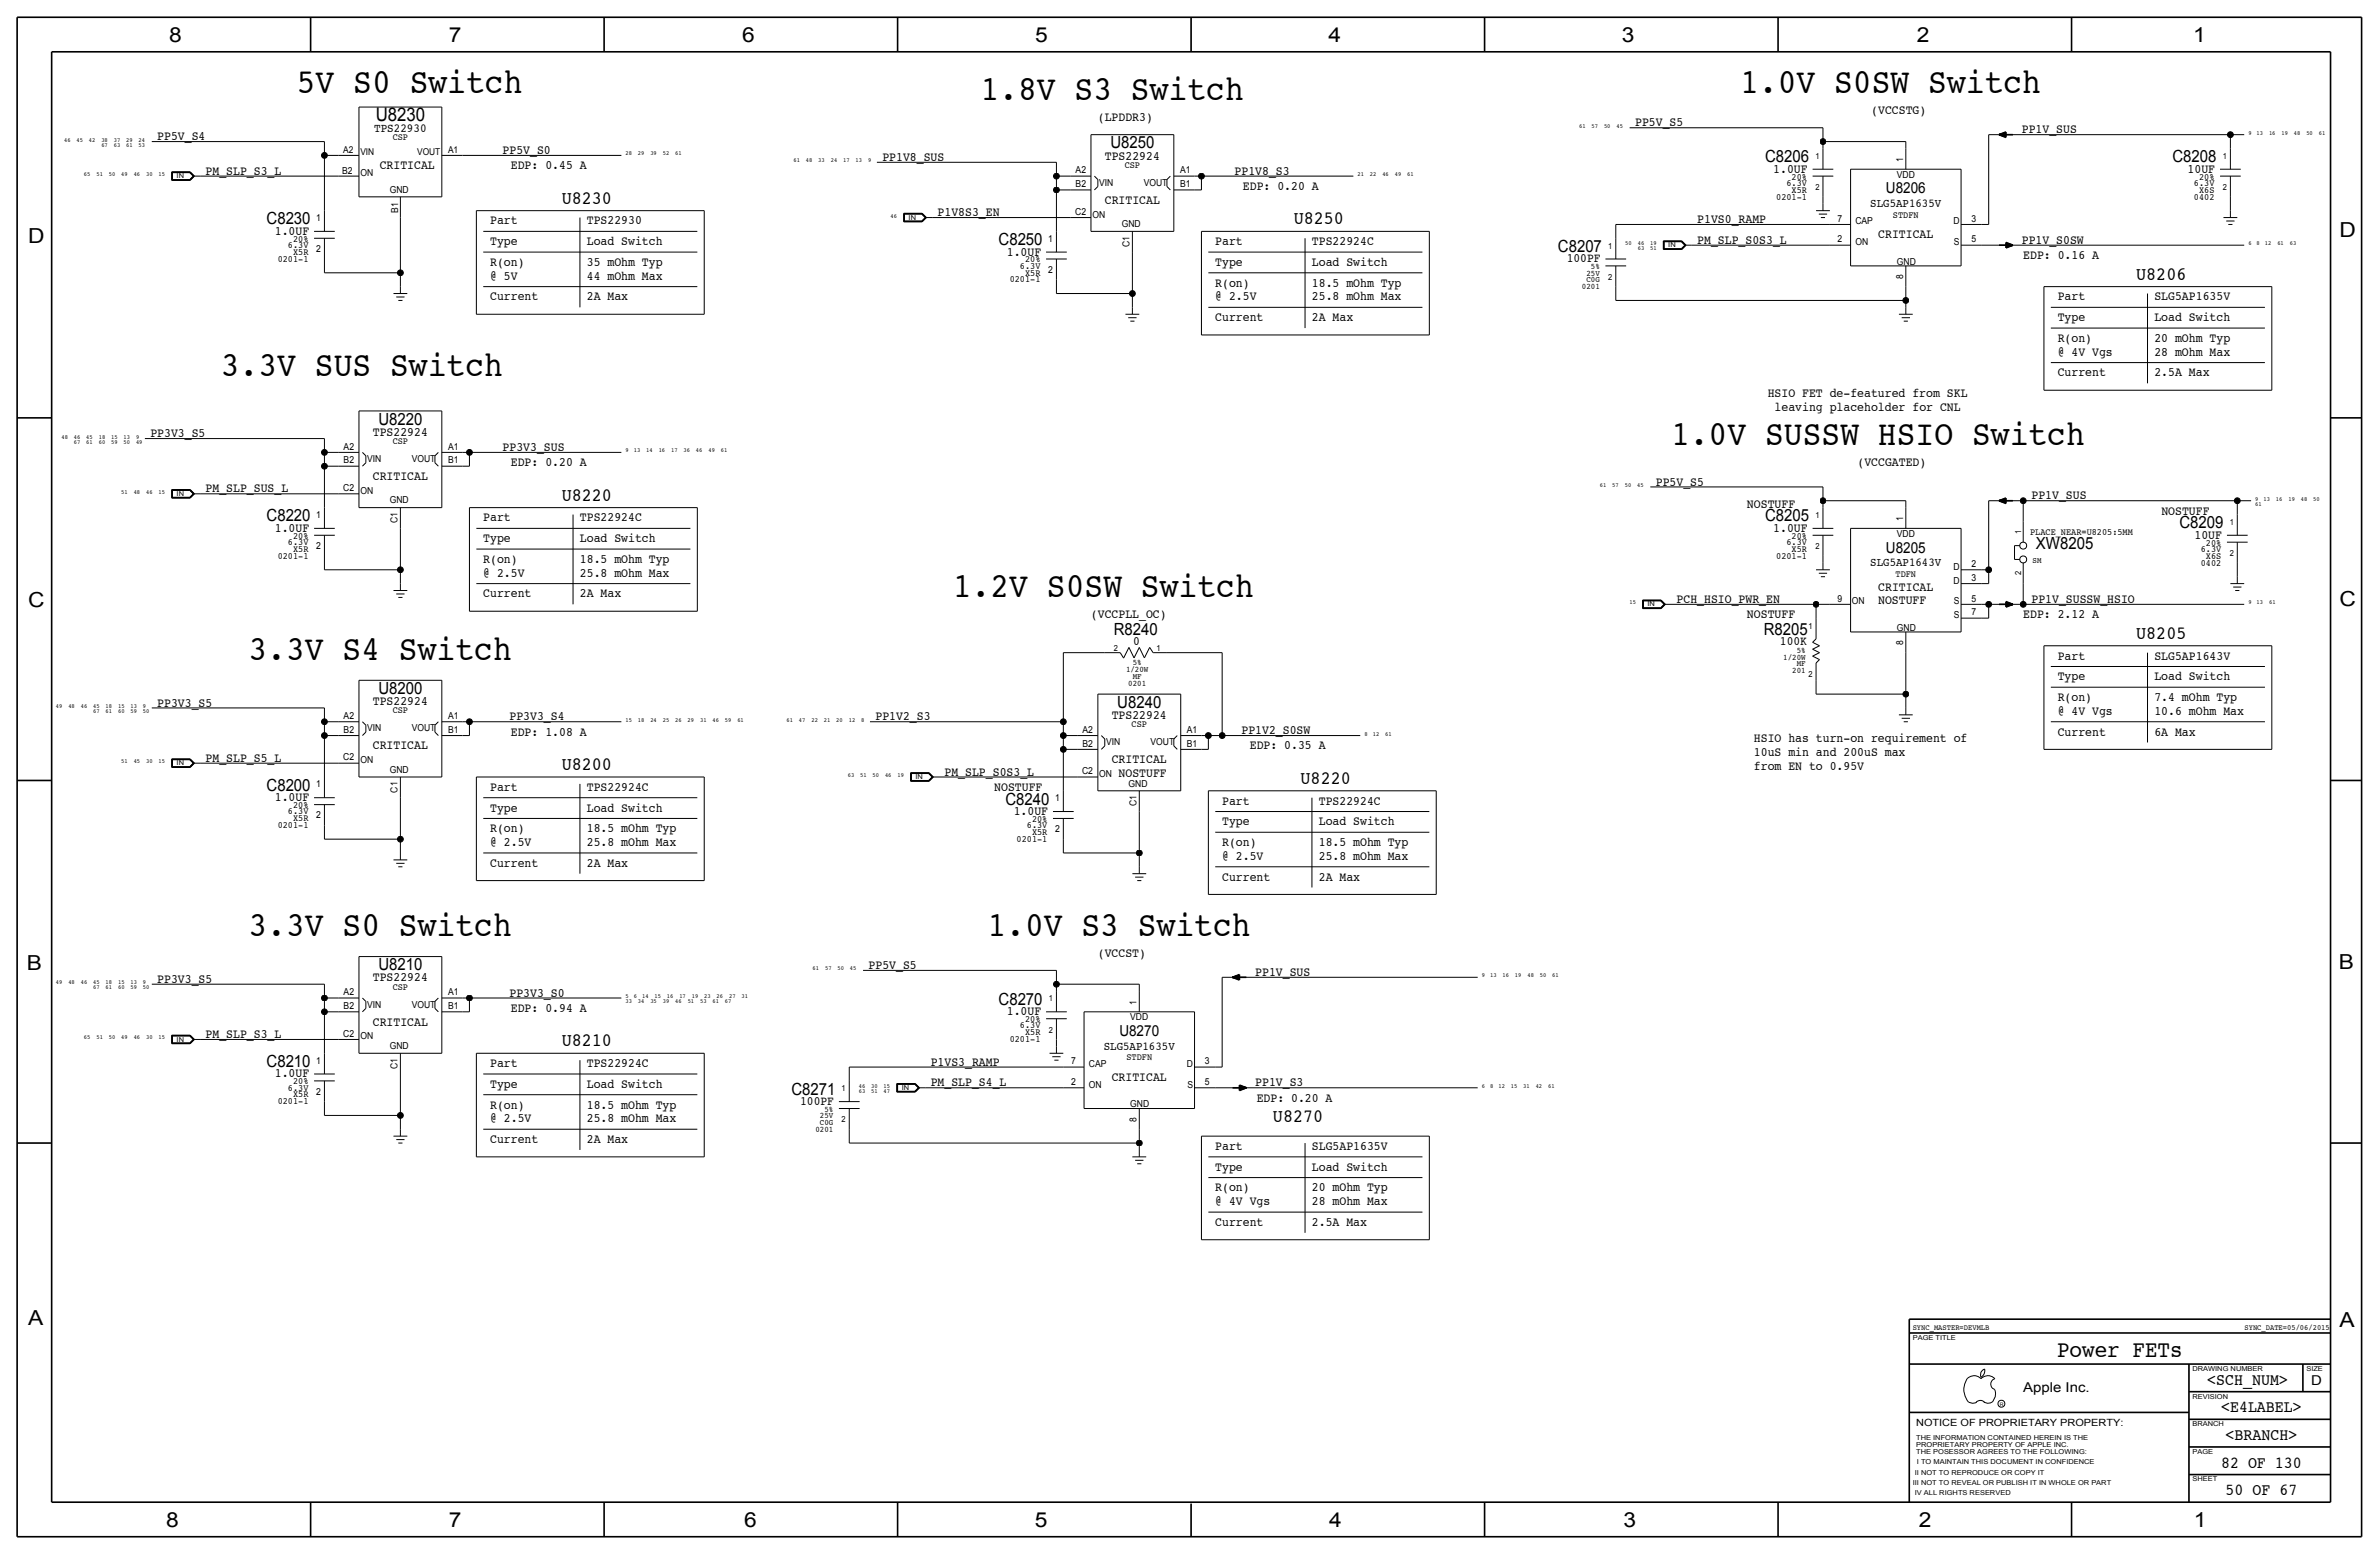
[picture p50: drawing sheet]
<svg xmlns="http://www.w3.org/2000/svg" width="875mm" height="572mm" viewBox="0 0 875 572" stroke-linecap="round" stroke-linejoin="round" font-family="sans-serif">
<defs><g id="words">
<g font-size="12.9">
<text x="109.2" y="34.3">5V S0 Switch</text>
<text x="640" y="34.3">1.0V S0SW Switch</text>
<text x="360.6" y="36.8">1.8V S3 Switch</text>
<text x="81.2" y="138.4">3.3V SUS Switch</text>
<text x="614.6" y="163.8">1.0V SUSSW HSIO Switch</text>
<text x="350.5" y="219.7">1.2V S0SW Switch</text>
<text x="91.4" y="242.6">3.3V S4 Switch</text>
<text x="91.4" y="344.2">3.3V S0 Switch</text>
<text x="363.2" y="344.2">1.0V S3 Switch</text>
</g>
<text font-size="8.6" x="756.6" y="499.1">Power FETs</text>
<g font-size="7.6">
<text x="62.2" y="15.5">8</text>
<text x="165" y="15.5">7</text>
<text x="273" y="15.5">6</text>
<text x="380.7" y="15.5">5</text>
<text x="488.6" y="15.5">4</text>
<text x="596.6" y="15.5">3</text>
<text x="705.1" y="15.5">2</text>
<text x="806.7" y="15.5">1</text>
<text x="10.4" y="89.4">D</text>
<text x="860.5" y="87.1">D</text>
<text x="10.4" y="223.3">C</text>
<text x="860.5" y="222.8">C</text>
<text x="9.8" y="356.6">B</text>
<text x="860.2" y="356.4">B</text>
<text x="10.4" y="487.4">A</text>
<text x="860.5" y="488.2">A</text>
<text x="61.2" y="561.6">8</text>
<text x="165" y="561.6">7</text>
<text x="273.8" y="561.6">6</text>
<text x="380.7" y="561.6">5</text>
<text x="488.9" y="561.6">4</text>
<text x="597.1" y="561.6">3</text>
<text x="705.8" y="561.6">2</text>
<text x="806.9" y="561.6">1</text>
</g>
<g font-size="6.9">
<text x="138.2" y="44.5">U8230</text>
<text x="206.6" y="74.9">U8230</text>
<text x="475.8" y="82.6">U8250</text>
<text x="785.7" y="102.9">U8206</text>
<text x="206.6" y="184.2">U8220</text>
<text x="785.7" y="235">U8205</text>
<text x="206.6" y="283.2">U8200</text>
<text x="478.4" y="288.3">U8220</text>
<text x="206.6" y="384.8">U8210</text>
<text x="468.2" y="412.8">U8270</text>
</g>
<g font-size="6.2">
<text x="408.4" y="54.6">U8250</text>
<text x="649.2" y="59.7">C8206</text>
<text x="799.1" y="59.7">C8208</text>
<text x="98.1" y="82.6">C8230</text>
<text x="367.3" y="90.2">C8250</text>
<text x="573" y="92.7">C8207</text>
<text x="139.2" y="156.2">U8220</text>
<text x="98.1" y="191.8">C8220</text>
<text x="649.2" y="191.8">C8205</text>
<text x="801.6" y="194.3">C8209</text>
<text x="748.9" y="201.9">XW8205</text>
<text x="409.7" y="233.7">R8240</text>
<text x="648.7" y="233.4">R8205</text>
<text x="139.2" y="255.3">U8200</text>
<text x="410.9" y="260.4">U8240</text>
<text x="98.1" y="290.8">C8200</text>
<text x="369.8" y="295.9">C8240</text>
<text x="139.2" y="356.9">U8210</text>
<text x="367.3" y="369.6">C8270</text>
<text x="98.1" y="392.4">C8210</text>
<text x="291.1" y="402.6">C8271</text>
<text x="811.9" y="509.3">&lt;SCH_NUM&gt;</text>
<text x="817" y="519.4">&lt;E4LABEL&gt;</text>
<text x="818.6" y="529.6">&lt;BRANCH&gt;</text>
<text x="817" y="539.7">82 OF 130</text>
<text x="818.6" y="549.9">50 OF 67</text>
</g>
<g font-size="5.6">
<text x="693.7" y="71.1">U8206</text>
<text x="693.7" y="203.2">U8205</text>
<text x="411.7" y="381">U8270</text>
</g>
<g font-size="5">
<text x="850.1" y="509.3">D</text>
<text x="744.2" y="511.8">Apple Inc.</text>
</g>
<g font-size="4.7">
<text x="688.3" y="41.9">(VCCSTG)</text>
<text x="403.8" y="44.4">(LPDDR3)</text>
<text x="601.4" y="46.5">PP5V_S5</text>
<text x="57.9" y="51.6">PP5V_S4</text>
<text x="743.7" y="49">PP1V_SUS</text>
<text x="184.9" y="56.6">PP5V_S0</text>
<text x="324.6" y="59.2">PP1V8_SUS</text>
<text x="406.4" y="58.7">TPS22924</text>
<text x="75.6" y="64.3">PM_SLP_S3_L</text>
<text x="139.7" y="62.2">CRITICAL</text>
<text x="187.9" y="62.2">EDP: 0.45 A</text>
<text x="454.1" y="64.3">PP1V8_S3</text>
<text x="652.2" y="63.5">1.0UF</text>
<text x="804.6" y="63.5">10UF</text>
<text x="457.2" y="69.9">EDP: 0.20 A</text>
<text x="406.4" y="74.9">CRITICAL</text>
<text x="180.3" y="82.5">Part</text>
<text x="215.8" y="82.6">TPS22930</text>
<text x="344.9" y="79.5">P1V8S3_EN</text>
<text x="624.3" y="82">P1VS0_RAMP</text>
<text x="101.1" y="86.4">1.0UF</text>
<text x="624.3" y="89.7">PM_SLP_S0S3_L</text>
<text x="690.9" y="87.6">CRITICAL</text>
<text x="743.7" y="89.7">PP1V_S0SW</text>
<text x="180.3" y="90.2">Type</text>
<text x="215.9" y="90.2">Load Switch</text>
<text x="370.3" y="94">1.0UF</text>
<text x="447" y="90.2">Part</text>
<text x="482.6" y="90.2">TPS22924C</text>
<text x="744.2" y="95.2">EDP: 0.16 A</text>
<text x="180.3" y="97.8">R(on)</text>
<text x="215.9" y="97.8">35 mOhm Typ</text>
<text x="447" y="97.8">Type</text>
<text x="482.5" y="97.8">Load Switch</text>
<text x="576.2" y="96.5">100PF</text>
<text x="180.3" y="102.9">@ 5V</text>
<text x="215.9" y="102.9">44 mOhm Max</text>
<text x="447" y="105.4">R(on)</text>
<text x="482.5" y="105.4">18.5 mOhm Typ</text>
<text x="180.3" y="110.5">Current</text>
<text x="215.9" y="110.5">2A Max</text>
<text x="447" y="110.5">@ 2.5V</text>
<text x="482.6" y="110.5">25.8 mOhm Max</text>
<text x="756.9" y="110.5">Part</text>
<text x="792.4" y="110.5">SLG5AP1635V</text>
<text x="447" y="118.1">Current</text>
<text x="482.6" y="118.1">2A Max</text>
<text x="756.9" y="118.1">Type</text>
<text x="792.4" y="118.1">Load Switch</text>
<text x="756.9" y="125.7">R(on)</text>
<text x="792.4" y="125.7">20 mOhm Typ</text>
<text x="756.9" y="130.8">@ 4V Vgs</text>
<text x="792.4" y="130.8">28 mOhm Max</text>
<text x="756.9" y="138.4">Current</text>
<text x="792.4" y="138.4">2.5A Max</text>
<text x="650.2" y="146.1">HSIO FET de-featured from SKL</text>
<text x="652.7" y="151.1">leaving placeholder for CNL</text>
<text x="55.3" y="160.8">PP3V3_S5</text>
<text x="137.1" y="160.3">TPS22924</text>
<text x="184.9" y="165.9">PP3V3_SUS</text>
<text x="187.9" y="171.5">EDP: 0.20 A</text>
<text x="683.2" y="171.5">(VCCGATED)</text>
<text x="137.1" y="176.5">CRITICAL</text>
<text x="609" y="178.6">PP5V_S5</text>
<text x="75.6" y="181.1">PM_SLP_SUS_L</text>
<text x="747.2" y="183.6">PP1V_SUS</text>
<text x="177.7" y="191.8">Part</text>
<text x="213.3" y="191.8">TPS22924C</text>
<text x="642.6" y="186.7">NOSTUFF</text>
<text x="795" y="189.2">NOSTUFF</text>
<text x="101.1" y="195.6">1.0UF</text>
<text x="652.2" y="195.6">1.0UF</text>
<text x="177.7" y="199.4">Type</text>
<text x="213.3" y="199.4">Load Switch</text>
<text x="807.2" y="198.1">10UF</text>
<text x="177.7" y="207">R(on)</text>
<text x="213.3" y="207">18.5 mOhm Typ</text>
<text x="177.7" y="212.1">@ 2.5V</text>
<text x="213.3" y="212.1">25.8 mOhm Max</text>
<text x="177.7" y="219.7">Current</text>
<text x="213.3" y="219.7">2A Max</text>
<text x="616.7" y="221.7">PCH_HSIO_PWR_EN</text>
<text x="690.9" y="217.2">CRITICAL</text>
<text x="747.2" y="221.7">PP1V_SUSSW_HSIO</text>
<text x="401.3" y="227.3">(VCCPLL_OC)</text>
<text x="642.6" y="227.3">NOSTUFF</text>
<text x="690.8" y="222.3">NOSTUFF</text>
<text x="744.2" y="227.3">EDP: 2.12 A</text>
<text x="416.8" y="237.2">0</text>
<text x="654.7" y="237.2">100K</text>
<text x="756.9" y="242.6">Part</text>
<text x="792.4" y="242.6">SLG5AP1643V</text>
<text x="756.9" y="250.2">Type</text>
<text x="792.4" y="250.2">Load Switch</text>
<text x="756.9" y="257.8">R(on)</text>
<text x="792.4" y="257.8">7.4 mOhm Typ</text>
<text x="57.9" y="259.8">PP3V3_S5</text>
<text x="137.1" y="259.3">TPS22924</text>
<text x="756.9" y="262.9">@ 4V Vgs</text>
<text x="792.4" y="262.9">10.6 mOhm Max</text>
<text x="187.4" y="264.9">PP3V3_S4</text>
<text x="322" y="264.9">PP1V2_S3</text>
<text x="408.9" y="264.4">TPS22924</text>
<text x="456.6" y="270">PP1V2_S0SW</text>
<text x="137.1" y="275.6">CRITICAL</text>
<text x="187.9" y="270.5">EDP: 1.08 A</text>
<text x="459.7" y="275.6">EDP: 0.35 A</text>
<text x="645.1" y="273">HSIO has turn-on requirement of</text>
<text x="756.9" y="270.5">Current</text>
<text x="792.4" y="270.5">6A Max</text>
<text x="75.6" y="280.2">PM_SLP_S5_L</text>
<text x="408.9" y="280.7">CRITICAL</text>
<text x="645.1" y="278.1">10uS min and 200uS max</text>
<text x="347.4" y="285.2">PM_SLP_S0S3_L</text>
<text x="411.4" y="285.8">NOSTUFF</text>
<text x="645.1" y="283.2">from EN to 0.95V</text>
<text x="180.3" y="290.8">Part</text>
<text x="215.8" y="290.8">TPS22924C</text>
<text x="365.7" y="290.8">NOSTUFF</text>
<text x="101.1" y="294.6">1.0UF</text>
<text x="180.3" y="298.5">Type</text>
<text x="215.9" y="298.5">Load Switch</text>
<text x="372.8" y="299.7">1.0UF</text>
<text x="449.5" y="295.9">Part</text>
<text x="485.1" y="295.9">TPS22924C</text>
<text x="449.5" y="303.5">Type</text>
<text x="485.1" y="303.5">Load Switch</text>
<text x="180.3" y="306.1">R(on)</text>
<text x="180.3" y="311.1">@ 2.5V</text>
<text x="215.9" y="306.1">18.5 mOhm Typ</text>
<text x="215.9" y="311.1">25.8 mOhm Max</text>
<text x="449.5" y="311.1">R(on)</text>
<text x="485.1" y="311.2">18.5 mOhm Typ</text>
<text x="449.5" y="316.2">@ 2.5V</text>
<text x="485.1" y="316.2">25.8 mOhm Max</text>
<text x="180.3" y="318.8">Current</text>
<text x="215.9" y="318.8">2A Max</text>
<text x="449.5" y="323.8">Current</text>
<text x="485.1" y="323.9">2A Max</text>
<text x="403.8" y="351.8">(VCCST)</text>
<text x="319.5" y="356.4">PP5V_S5</text>
<text x="461.7" y="358.9">PP1V_SUS</text>
<text x="57.9" y="361.4">PP3V3_S5</text>
<text x="137.1" y="360.9">TPS22924</text>
<text x="187.4" y="366.5">PP3V3_S0</text>
<text x="137.1" y="377.2">CRITICAL</text>
<text x="187.9" y="372.1">EDP: 0.94 A</text>
<text x="370.3" y="373.4">1.0UF</text>
<text x="75.6" y="381.8">PM_SLP_S3_L</text>
<text x="180.3" y="392.4">Part</text>
<text x="215.9" y="392.4">TPS22924C</text>
<text x="342.3" y="391.9">P1VS3_RAMP</text>
<text x="101.1" y="396.2">1.0UF</text>
<text x="180.3" y="400.1">Type</text>
<text x="215.8" y="400.1">Load Switch</text>
<text x="342.3" y="399.5">PM_SLP_S4_L</text>
<text x="408.9" y="397.5">CRITICAL</text>
<text x="461.7" y="399.5">PP1V_S3</text>
<text x="180.3" y="407.7">R(on)</text>
<text x="215.9" y="407.7">18.5 mOhm Typ</text>
<text x="294.3" y="406.4">100PF</text>
<text x="462.2" y="405.1">EDP: 0.20 A</text>
<text x="180.3" y="412.8">@ 2.5V</text>
<text x="215.8" y="412.8">25.8 mOhm Max</text>
<text x="180.3" y="420.4">Current</text>
<text x="215.8" y="420.4">2A Max</text>
<text x="447" y="422.9">Part</text>
<text x="482.6" y="422.9">SLG5AP1635V</text>
<text x="447" y="430.5">Type</text>
<text x="482.6" y="430.5">Load Switch</text>
<text x="447" y="438.2">R(on)</text>
<text x="447" y="443.2">@ 4V Vgs</text>
<text x="482.6" y="438.2">20 mOhm Typ</text>
<text x="482.6" y="443.2">28 mOhm Max</text>
<text x="447" y="450.9">Current</text>
<text x="482.6" y="450.9">2.5A Max</text>
</g>
<text font-size="4.5" x="137.6" y="48.5">TPS22930</text>
<g font-size="4.4">
<text x="687.9" y="76.2">SLG5AP1635V</text>
<text x="687.9" y="208.3">SLG5AP1643V</text>
<text x="406" y="386.1">SLG5AP1635V</text>
</g>
<text font-size="3.7" x="704.8" y="524.5">NOTICE OF PROPRIETARY PROPERTY:</text>
<g font-size="3.5">
<text x="144.4" y="51.6">CSP</text>
<text x="126.2" y="56.1">A2</text>
<text x="132.5" y="57.2">VIN</text>
<text x="153.4" y="57.2">VOUT</text>
<text x="164.8" y="56.4">A1</text>
<text x="700" y="59.7" transform="rotate(-90 700 59.7)">1</text>
<text x="125.9" y="64">B2</text>
<text x="132.5" y="64.8">ON</text>
<text x="395.6" y="63.8">A2</text>
<text x="413.7" y="61.7">CSP</text>
<text x="434" y="63.8">A1</text>
<text x="697.7" y="65.3">VDD</text>
<text x="143.4" y="70.9">GND</text>
<text x="395.6" y="68.8">B2</text>
<text x="404.3" y="68.3">VIN</text>
<text x="420.7" y="68.3">VOUT</text>
<text x="434" y="68.8">B1</text>
<text x="657.1" y="68.3">6.3V</text>
<text x="659" y="70.9">X5R</text>
<text x="659" y="66">20%</text>
<text x="807" y="68.3">6.3V</text>
<text x="808.9" y="66">20%</text>
<text x="808.9" y="70.9">X6S</text>
<text x="653.3" y="73.4">0201-1</text>
<text x="807" y="73.4">0402</text>
<text x="116.3" y="81.3">1</text>
<text x="146.5" y="78.2" transform="rotate(-90 146.5 78.2)">B1</text>
<text x="395.5" y="79">C2</text>
<text x="401.8" y="80">ON</text>
<text x="412.6" y="83.6">GND</text>
<text x="675.9" y="81.5">7</text>
<text x="682.4" y="82.6">CAP</text>
<text x="696.3" y="80">STDFN</text>
<text x="718.5" y="82.6">D</text>
<text x="725.1" y="81.5">3</text>
<text x="107.8" y="88.9">20%</text>
<text x="385.5" y="88.9">1</text>
<text x="675.9" y="89.2">2</text>
<text x="725.1" y="89.2">5</text>
<text x="105.9" y="91.2">6.3V</text>
<text x="107.8" y="93.7">X5R</text>
<text x="116.3" y="92.7">2</text>
<text x="415.5" y="90.8" transform="rotate(-90 415.5 90.8)">C1</text>
<text x="682.4" y="90.2">ON</text>
<text x="718.7" y="90.2">S</text>
<text x="102.1" y="96.3">0201-1</text>
<text x="375.2" y="98.8">6.3V</text>
<text x="377.1" y="96.5">20%</text>
<text x="377.1" y="101.3">X5R</text>
<text x="385.5" y="100.3">2</text>
<text x="697.7" y="97.3">GND</text>
<text x="371.4" y="103.9">0201-1</text>
<text x="700" y="102.6" transform="rotate(-90 700 102.6)">8</text>
<text x="126.4" y="165.4">A2</text>
<text x="144.4" y="163.3">CSP</text>
<text x="164.8" y="165.4">A1</text>
<text x="126.4" y="170.4">B2</text>
<text x="135" y="169.9">VIN</text>
<text x="151.4" y="169.9">VOUT</text>
<text x="164.8" y="170.4">B1</text>
<text x="126.2" y="180.6">C2</text>
<text x="132.5" y="181.6">ON</text>
<text x="143.4" y="185.2">GND</text>
<text x="116.3" y="190.5">1</text>
<text x="700" y="191.8" transform="rotate(-90 700 191.8)">1</text>
<text x="146.3" y="192.4" transform="rotate(-90 146.3 192.4)">C1</text>
<text x="697.7" y="197.4">VDD</text>
<text x="746.7" y="196.9">PLACE_NEAR=U8205:5MM</text>
<text x="105.9" y="200.4">6.3V</text>
<text x="107.8" y="198.1">20%</text>
<text x="107.8" y="202.9">X5R</text>
<text x="116.3" y="201.9">2</text>
<text x="657.1" y="200.4">6.3V</text>
<text x="659" y="202.9">X5R</text>
<text x="659" y="198.1">20%</text>
<text x="809.5" y="202.9">6.3V</text>
<text x="811.4" y="200.7">20%</text>
<text x="102.1" y="205.5">0201-1</text>
<text x="653.3" y="205.5">0201-1</text>
<text x="718.5" y="209.5">D</text>
<text x="725.1" y="208.5">2</text>
<text x="809.5" y="208">0402</text>
<text x="811.4" y="205.5">X6S</text>
<text x="697.2" y="212.1">TDFN</text>
<text x="718.5" y="214.6">D</text>
<text x="725.1" y="213.6">3</text>
<text x="675.9" y="221.2">9</text>
<text x="725.1" y="221.2">5</text>
<text x="681.2" y="222.3">ON</text>
<text x="718.7" y="222.2">S</text>
<text x="718.7" y="227.3">S</text>
<text x="725.1" y="226.3">7</text>
<text x="697.7" y="231.9">GND</text>
<text x="700" y="237.2" transform="rotate(-90 700 237.2)">8</text>
<text x="144.4" y="262.4">CSP</text>
<text x="126.4" y="269.5">B2</text>
<text x="126.4" y="264.4">A2</text>
<text x="135" y="269">VIN</text>
<text x="151.4" y="269">VOUT</text>
<text x="164.8" y="269.5">B1</text>
<text x="164.8" y="264.4">A1</text>
<text x="398.2" y="269.5">A2</text>
<text x="416.2" y="267.5">CSP</text>
<text x="436.6" y="269.5">A1</text>
<text x="398.2" y="274.6">B2</text>
<text x="406.8" y="274.1">VIN</text>
<text x="423.2" y="274.1">VOUT</text>
<text x="436.6" y="274.6">B1</text>
<text x="126.2" y="279.7">C2</text>
<text x="132.5" y="280.7">ON</text>
<text x="143.4" y="284.2">GND</text>
<text x="398" y="284.7">C2</text>
<text x="404.3" y="285.8">ON</text>
<text x="116.3" y="289.6">1</text>
<text x="146.3" y="291.5" transform="rotate(-90 146.3 291.5)">C1</text>
<text x="415.1" y="289.3">GND</text>
<text x="105.9" y="299.5">6.3V</text>
<text x="107.8" y="297.2">20%</text>
<text x="388.1" y="294.6">1</text>
<text x="418" y="296.6" transform="rotate(-90 418 296.6)">C1</text>
<text x="102.1" y="304.5">0201-1</text>
<text x="107.8" y="302">X5R</text>
<text x="116.3" y="301">2</text>
<text x="377.7" y="304.5">6.3V</text>
<text x="379.6" y="302.3">20%</text>
<text x="373.9" y="309.6">0201-1</text>
<text x="379.6" y="307.1">X5R</text>
<text x="388.1" y="306.1">2</text>
<text x="144.4" y="364">CSP</text>
<text x="126.4" y="371.1">B2</text>
<text x="126.4" y="366">A2</text>
<text x="135" y="370.6">VIN</text>
<text x="151.4" y="370.6">VOUT</text>
<text x="164.8" y="371.1">B1</text>
<text x="164.8" y="366">A1</text>
<text x="418" y="369.6" transform="rotate(-90 418 369.6)">1</text>
<text x="377.1" y="375.9">20%</text>
<text x="415.7" y="375.2">VDD</text>
<text x="126.2" y="381.3">C2</text>
<text x="132.5" y="382.3">ON</text>
<text x="371.4" y="383.3">0201-1</text>
<text x="375.2" y="378.2">6.3V</text>
<text x="377.1" y="380.7">X5R</text>
<text x="143.4" y="385.8">GND</text>
<text x="414.3" y="389.9">STDFN</text>
<text x="116.3" y="391.2">1</text>
<text x="146.3" y="393.1" transform="rotate(-90 146.3 393.1)">C1</text>
<text x="393.9" y="391.4">7</text>
<text x="400.5" y="392.4">CAP</text>
<text x="436.6" y="392.4">D</text>
<text x="443.2" y="391.4">3</text>
<text x="105.9" y="401.1">6.3V</text>
<text x="107.8" y="398.8">20%</text>
<text x="393.9" y="399">2</text>
<text x="400.5" y="400">ON</text>
<text x="436.8" y="400">S</text>
<text x="443.2" y="399">5</text>
<text x="102.1" y="406.1">0201-1</text>
<text x="107.8" y="403.6">X5R</text>
<text x="116.3" y="402.6">2</text>
<text x="415.7" y="407.2">GND</text>
<text x="418" y="412.5" transform="rotate(-90 418 412.5)">8</text>
</g>
<g font-size="3.1">
<text x="667.7" y="58.4">1</text>
<text x="817.6" y="58.4">1</text>
<text x="667.7" y="69.9">2</text>
<text x="817.6" y="69.9">2</text>
<text x="591.5" y="91.4">1</text>
<text x="583.5" y="101.3">25V</text>
<text x="585.2" y="99.1">5%</text>
<text x="581.9" y="106.4">0201</text>
<text x="583.5" y="103.9">C0G</text>
<text x="591.5" y="102.9">2</text>
<text x="667.7" y="190.5">1</text>
<text x="743.4" y="196.3" transform="rotate(-90 743.4 196.3)">1</text>
<text x="820.1" y="193">1</text>
<text x="667.7" y="201.9">2</text>
<text x="747.6" y="207">SM</text>
<text x="820.1" y="204.5">2</text>
<text x="743.4" y="211.6" transform="rotate(-90 743.4 211.6)">2</text>
<text x="665.2" y="231.1">1</text>
<text x="409.6" y="239.3">2</text>
<text x="425.4" y="239.3">1</text>
<text x="416.6" y="244.6">5%</text>
<text x="655.9" y="242.6">1/20W</text>
<text x="660.9" y="245.1">MF</text>
<text x="660.9" y="240">5%</text>
<text x="414.2" y="247.1">1/20W</text>
<text x="416.6" y="249.7">MF</text>
<text x="659.2" y="247.7">201</text>
<text x="665.2" y="248.9">2</text>
<text x="415" y="252.2">0201</text>
<text x="385.8" y="368.3">1</text>
<text x="385.8" y="379.7">2</text>
<text x="309.6" y="401.3">1</text>
<text x="301.6" y="411.2">25V</text>
<text x="301.6" y="413.8">C0G</text>
<text x="303.2" y="408.9">5%</text>
<text x="309.6" y="412.8">2</text>
<text x="299.9" y="416.3">0201</text>
</g>
<g font-size="2.9">
<text x="703.5" y="488.9">SYNC_MASTER=DEVMLB</text>
<text x="825.6" y="488.9">SYNC_DATE=05/06/2015</text>
</g>
<g font-size="2.5">
<text x="65" y="65.5">IN</text>
<text x="334.2" y="80.8">IN</text>
<text x="613.6" y="90.9">IN</text>
<text x="65" y="182.4">IN</text>
<text x="606" y="223">IN</text>
<text x="65" y="281.4">IN</text>
<text x="336.8" y="286.5">IN</text>
<text x="65" y="383">IN</text>
<text x="331.7" y="400.8">IN</text>
<text x="703.5" y="492.8">PAGE TITLE</text>
<text x="806.4" y="504.2">DRAWING NUMBER</text>
<text x="848.3" y="504.2">SIZE</text>
<text x="806.4" y="514.4">REVISION</text>
<text x="806.4" y="524.5">BRANCH</text>
<text x="704.8" y="532.1">PROPRIETARY PROPERTY OF APPLE INC.</text>
<text x="704.8" y="529.6">THE INFORMATION CONTAINED HEREIN IS THE</text>
<text x="704.8" y="534.7">THE POSESSOR AGREES TO THE FOLLOWING:</text>
<text x="705.1" y="538.5">I TO MAINTAIN THIS DOCUMENT IN CONFIDENCE</text>
<text x="806.4" y="534.7">PAGE</text>
<text x="704.3" y="542.3">II NOT TO REPRODUCE OR COPY IT</text>
<text x="806.4" y="544.8">SHEET</text>
<text x="703.5" y="546.1">III NOT TO REVEAL OR PUBLISH IT IN WHOLE OR PART</text>
<text x="704.3" y="549.9">IV ALL RIGHTS RESERVED</text>
</g>
<g font-size="2.3">
<text x="580.8" y="47">61</text>
<text x="585.4" y="47">57</text>
<text x="590" y="47">50</text>
<text x="594.6" y="47">45</text>
<text x="23.6" y="52.1">46</text>
<text x="28.1" y="52.1">45</text>
<text x="32.7" y="52.1">42</text>
<text x="37.3" y="53.9">67</text>
<text x="37.3" y="52.1">38</text>
<text x="41.9" y="53.9">63</text>
<text x="41.9" y="52.1">37</text>
<text x="46.4" y="53.9">61</text>
<text x="46.4" y="52.1">29</text>
<text x="51" y="53.9">53</text>
<text x="51" y="52.1">24</text>
<text x="827" y="49.5">9</text>
<text x="830" y="49.5">13</text>
<text x="834.6" y="49.5">16</text>
<text x="839.2" y="49.5">19</text>
<text x="843.7" y="49.5">48</text>
<text x="848.3" y="49.5">50</text>
<text x="852.9" y="49.5">61</text>
<text x="230.1" y="57.2">28</text>
<text x="234.6" y="57.2">29</text>
<text x="239.2" y="57.2">39</text>
<text x="243.8" y="57.2">52</text>
<text x="248.4" y="57.2">61</text>
<text x="291.8" y="59.7">61</text>
<text x="296.4" y="59.7">48</text>
<text x="301" y="59.7">33</text>
<text x="305.6" y="59.7">24</text>
<text x="310.1" y="59.7">17</text>
<text x="314.7" y="59.7">13</text>
<text x="319.3" y="59.7">9</text>
<text x="30.9" y="64.8">65</text>
<text x="35.5" y="64.8">51</text>
<text x="40" y="64.8">50</text>
<text x="44.6" y="64.8">49</text>
<text x="49.2" y="64.8">46</text>
<text x="53.7" y="64.8">30</text>
<text x="58.3" y="64.8">15</text>
<text x="499.3" y="64.8">21</text>
<text x="503.9" y="64.8">22</text>
<text x="508.5" y="64.8">46</text>
<text x="513" y="64.8">49</text>
<text x="517.6" y="64.8">61</text>
<text x="327.6" y="80">46</text>
<text x="597.8" y="90.2">50</text>
<text x="602.4" y="92">63</text>
<text x="602.4" y="90.2">46</text>
<text x="607" y="92">51</text>
<text x="607" y="90.2">19</text>
<text x="827" y="90.2">6</text>
<text x="830" y="90.2">8</text>
<text x="833.1" y="90.2">12</text>
<text x="837.6" y="90.2">61</text>
<text x="842.2" y="90.2">63</text>
<text x="22.6" y="161.3">48</text>
<text x="27.2" y="161.3">46</text>
<text x="31.7" y="161.3">45</text>
<text x="36.3" y="161.3">18</text>
<text x="40.9" y="161.3">15</text>
<text x="45.5" y="161.3">13</text>
<text x="50" y="161.3">9</text>
<text x="27.2" y="163.1">67</text>
<text x="31.7" y="163.1">61</text>
<text x="36.3" y="163.1">60</text>
<text x="40.9" y="163.1">59</text>
<text x="45.5" y="163.1">50</text>
<text x="50" y="163.1">49</text>
<text x="230.1" y="166.4">9</text>
<text x="233.1" y="166.4">13</text>
<text x="237.7" y="166.4">14</text>
<text x="242.3" y="166.4">16</text>
<text x="246.8" y="166.4">17</text>
<text x="251.4" y="166.4">36</text>
<text x="256" y="166.4">46</text>
<text x="260.6" y="166.4">49</text>
<text x="265.1" y="166.4">61</text>
<text x="588.5" y="179.1">61</text>
<text x="593" y="179.1">57</text>
<text x="597.6" y="179.1">50</text>
<text x="602.2" y="179.1">45</text>
<text x="44.6" y="181.6">51</text>
<text x="49.2" y="181.6">48</text>
<text x="53.8" y="181.6">46</text>
<text x="58.3" y="181.6">15</text>
<text x="829.5" y="184.1">9</text>
<text x="829.5" y="186">61</text>
<text x="832.6" y="184.1">13</text>
<text x="837.1" y="184.1">16</text>
<text x="841.7" y="184.1">19</text>
<text x="846.3" y="184.1">48</text>
<text x="850.8" y="184.1">50</text>
<text x="599.3" y="222.2">15</text>
<text x="827" y="222.2">9</text>
<text x="830" y="222.2">13</text>
<text x="834.6" y="222.2">61</text>
<text x="20.6" y="260.4">49</text>
<text x="25.1" y="260.4">48</text>
<text x="29.7" y="260.4">46</text>
<text x="34.3" y="262.2">67</text>
<text x="34.3" y="260.4">45</text>
<text x="38.9" y="262.2">61</text>
<text x="38.9" y="260.4">18</text>
<text x="43.4" y="262.2">60</text>
<text x="43.4" y="260.4">15</text>
<text x="48" y="262.2">59</text>
<text x="48" y="260.4">13</text>
<text x="52.6" y="262.2">50</text>
<text x="52.6" y="260.4">9</text>
<text x="230.1" y="265.4">15</text>
<text x="234.6" y="265.4">18</text>
<text x="239.2" y="265.4">24</text>
<text x="243.8" y="265.4">25</text>
<text x="248.4" y="265.4">26</text>
<text x="252.9" y="265.4">29</text>
<text x="257.5" y="265.4">31</text>
<text x="262.1" y="265.4">46</text>
<text x="266.6" y="265.4">59</text>
<text x="271.2" y="265.4">61</text>
<text x="289.3" y="265.4">61</text>
<text x="293.9" y="265.4">47</text>
<text x="298.5" y="265.4">22</text>
<text x="303" y="265.4">21</text>
<text x="307.6" y="265.4">20</text>
<text x="312.2" y="265.4">12</text>
<text x="316.7" y="265.4">8</text>
<text x="501.9" y="270.5">8</text>
<text x="504.9" y="270.5">12</text>
<text x="509.5" y="270.5">61</text>
<text x="44.6" y="280.7">51</text>
<text x="49.2" y="280.7">45</text>
<text x="53.7" y="280.7">30</text>
<text x="58.3" y="280.7">15</text>
<text x="311.8" y="285.8">63</text>
<text x="316.4" y="285.8">51</text>
<text x="321" y="285.8">50</text>
<text x="325.5" y="285.8">46</text>
<text x="330.1" y="285.8">19</text>
<text x="298.9" y="356.9">61</text>
<text x="303.5" y="356.9">57</text>
<text x="308.1" y="356.9">50</text>
<text x="312.6" y="356.9">45</text>
<text x="545" y="359.4">9</text>
<text x="548.1" y="359.4">13</text>
<text x="552.7" y="359.4">16</text>
<text x="557.2" y="359.4">19</text>
<text x="561.8" y="359.4">48</text>
<text x="566.4" y="359.4">50</text>
<text x="570.9" y="359.4">61</text>
<text x="20.6" y="361.9">49</text>
<text x="25.1" y="361.9">48</text>
<text x="29.7" y="361.9">46</text>
<text x="34.3" y="363.8">67</text>
<text x="34.3" y="361.9">45</text>
<text x="38.9" y="363.8">61</text>
<text x="38.9" y="361.9">18</text>
<text x="43.4" y="363.8">60</text>
<text x="43.4" y="361.9">15</text>
<text x="48" y="363.8">59</text>
<text x="48" y="361.9">13</text>
<text x="52.6" y="363.8">50</text>
<text x="52.6" y="361.9">9</text>
<text x="230.1" y="367">5</text>
<text x="230.1" y="368.9">33</text>
<text x="233.1" y="367">6</text>
<text x="234.6" y="368.9">34</text>
<text x="236.2" y="367">14</text>
<text x="239.2" y="368.9">35</text>
<text x="240.7" y="367">15</text>
<text x="243.8" y="368.9">39</text>
<text x="245.3" y="367">16</text>
<text x="248.4" y="368.9">46</text>
<text x="249.9" y="367">17</text>
<text x="252.9" y="368.9">51</text>
<text x="254.5" y="367">19</text>
<text x="257.5" y="368.9">53</text>
<text x="259" y="367">23</text>
<text x="262.1" y="368.9">61</text>
<text x="263.6" y="367">26</text>
<text x="266.7" y="368.9">67</text>
<text x="268.2" y="367">27</text>
<text x="272.7" y="367">31</text>
<text x="30.9" y="382.3">65</text>
<text x="35.5" y="382.3">51</text>
<text x="40" y="382.3">50</text>
<text x="44.6" y="382.3">49</text>
<text x="49.2" y="382.3">46</text>
<text x="53.7" y="382.3">30</text>
<text x="58.3" y="382.3">15</text>
<text x="315.9" y="401.9">63</text>
<text x="315.9" y="400">46</text>
<text x="320.4" y="401.9">51</text>
<text x="320.4" y="400">30</text>
<text x="325" y="401.9">47</text>
<text x="325" y="400">15</text>
<text x="545" y="400.1">6</text>
<text x="548.1" y="400.1">8</text>
<text x="551.1" y="400.1">12</text>
<text x="555.7" y="400.1">15</text>
<text x="560.3" y="400.1">31</text>
<text x="564.8" y="400.1">42</text>
<text x="569.4" y="400.1">61</text>
</g>
<text font-size="1.8" x="735.5" y="516.9">R</text>
</g></defs>
<g fill="none" stroke="#000" stroke-width=".37">
<path d="M132 39.4h30.5zM132 39.4v33zM162.5 39.4v33zM55.8 52.1h63.5zM119.3 57.2h5.1zM119.3 57.1v20.4zM119.3 52.1v5zM124.4 57.2h7.6zM162.5 57.2h7.6zM170.1 57.2h58.4zM322.5 59.7h66.1zM388.6 59.7v5.1z"/>
<path d="M401.3 49.5h30.4zM401.3 49.5v35.6zM431.7 49.5v35.6zM599.4 47h71.1zM670.5 47v5.1zM670.5 52.1v2.5zM670.5 54.6v7.6zM670.5 52.1h30.5zM701 52.1v2.5zM701 54.6v7.6zM731.5 49.5v33.1zM731.5 49.5h88.9z"/>
<path d="M820.4 49.5h5zM820.4 49.5v5.1zM820.4 54.6v7.6zM63.1 63.2h6.9zM63.1 63.2v3.1zM63.1 66.3h6.9zM63.2 63.3h6.7zM63.2 63.3v2.9zM63.2 66.2h6.7zM63.3 63.4v2.7zM63.3 66.1h6.5zM63.3 63.4h6.5z"/>
<path d="M63.4 63.5h6.4zM63.4 63.5v2.5zM63.4 66h6.4zM69.8 63.5l1.3 1.3zM69.8 66l1.3-1.2zM69.8 66.1l1.4-1.3zM69.9 63.4l1.3 1.4zM69.9 66.2l1.5-1.4zM69.9 63.3l1.5 1.5zM70 66.3l1.5-1.5zM70 63.2l1.5 1.6zM71.1 64.8h2.5z"/>
<path d="M73.6 64.8h50.8zM119.3 77.5v7.6zM124.4 64.8h7.6zM132 72.4h30.5zM147.3 72.4v7.6zM175.2 77.5h83.8zM175.2 77.5v38.1zM259 77.5v38.1zM332.4 78.4h6.8zM332.4 78.4v3.2zM332.5 78.5v3zM332.5 78.5h6.6z"/>
<path d="M332.6 78.6v2.8zM332.6 78.6h6.5zM332.7 78.7h6.3zM332.7 78.7v2.6zM339 78.7l1.3 1.3zM339.1 78.6l1.4 1.4zM339.1 78.5l1.5 1.5zM339.2 78.4l1.6 1.6zM388.6 64.8h5zM388.6 69.9h5zM388.6 64.8v5zM388.6 69.9v15.2z"/>
<path d="M393.6 64.8h7.7zM393.6 69.9h7.7zM402.5 64.8l1.3 1.2zM403.8 68.6l-1.3 1.3zM403.8 66v2.6zM429.2 66v2.6zM429.2 68.6l1.3 1.3zM430.5 64.8l-1.3 1.2zM431.7 69.9h7.7zM431.7 64.8h7.7zM439.4 69.9h2.5zM439.4 64.8h2.5z"/>
<path d="M441.9 64.8h55.9zM441.9 64.8v5zM666.7 64.8h7.6zM666.7 62.2h7.6zM668 77.5h5zM669 78.7h3zM670.5 72.4v2.5zM670.5 64.8v7.6zM670.5 74.9v2.6zM680.7 62.2h40.6zM680.7 62.2v35.6zM721.3 62.2v35.6z"/>
<path d="M816.6 64.8h7.6zM816.6 62.2h7.6zM820.4 72.4v5.1zM820.4 77.5v2.5zM820.4 64.8v7.6zM115.5 87.6h7.6zM115.5 85.1h7.6zM119.3 95.3v5zM119.3 87.6v7.7zM147.3 80v20.3zM177.7 85.1h78.8zM177.7 92.7h78.8z"/>
<path d="M213.3 80v33zM332.4 81.6h6.8zM332.5 81.5h6.6zM332.6 81.4h6.5zM332.7 81.3h6.3zM339 81.3l1.3-1.3zM339.1 81.4l1.4-1.4zM339.1 81.5l1.5-1.5zM339.2 81.6l1.6-1.6zM340.3 80h2.5zM342.8 80h50.8zM384.8 92.7h7.6z"/>
<path d="M384.8 95.3h7.6zM388.6 85.1v7.6zM388.6 95.2v7.7zM393.6 80h7.7zM401.3 85.1h30.4zM416.5 92.7v15.3zM416.5 85.1v7.6zM441.9 85.1h83.8zM441.9 85.1v38.1zM444.4 92.7h78.8zM480 87.6v33.1zM525.7 85.1v38.1z"/>
<path d="M590.5 97.8h7.6zM590.5 95.3h7.6zM594.3 82.6v5zM594.3 82.6h78.7zM594.3 87.6v7.7zM594.3 97.8v7.6zM611.8 88.6v3.1zM611.8 91.7h6.8zM611.8 88.6h6.8zM611.9 88.7v2.9zM611.9 91.6h6.6zM611.9 88.7h6.6z"/>
<path d="M612 88.8v2.7zM612 91.5h6.5zM612 88.8h6.5zM612.1 88.9h6.3zM612.1 88.9v2.5zM612.1 91.4h6.3zM618.4 88.9l1.3 1.3zM618.4 91.4l1.3-1.2zM618.5 88.8l1.4 1.4zM618.5 91.6l1.5-1.4zM618.5 88.7l1.5 1.5zM618.6 88.6l1.6 1.6z"/>
<path d="M618.6 91.7l1.6-1.5zM619.7 90.2h2.5zM619.9 90.2l-1.4 1.3zM622.2 90.2h50.8zM669.7 80h1.6zM673 82.6h7.7zM673 90.2h7.7zM680.7 97.8h40.6zM701 97.8v7.6zM721.3 90.2h7.6zM721.3 82.6h7.6zM728.9 90.2h96.5z"/>
<path d="M728.9 82.6h2.6zM817.8 80h5.1zM818.8 81.3h3.1zM819.6 82.6h1.5zM119.3 100.3h28zM144.7 108h5.1zM145.7 109.2h3.1zM146.5 110.5h1.5zM147.3 100.3v5.1zM147.3 105.4v2.6zM175.2 115.6h83.8zM177.7 105.4h78.8z"/>
<path d="M388.6 108h27.9zM388.6 102.9v5zM414 115.6h5zM415 116.8h3zM415.7 118.1h1.6zM416.5 108v5zM416.5 113v2.6zM444.4 113h78.8zM444.4 100.3h78.8zM594.3 105.4v5.1zM594.3 110.5h106.7zM698.4 115.6h5.1z"/>
<path d="M699.5 116.8h3zM700.2 118.1h1.6zM701 105.4v5.1zM701 110.5v2.5zM701 113v2.6zM751.8 105.4v38.1zM751.8 105.4h83.8zM754.3 113h78.8zM789.9 108v33zM835.6 105.4v38.1zM441.9 123.2h83.8zM754.3 120.7h78.8z"/>
<path d="M754.3 133.4h78.8zM132 151.1h30.5zM132 151.1v35.6zM162.5 151.1v35.6zM751.8 143.5h83.8zM53.3 161.3h66zM119.3 166.4h5.1zM119.3 161.3v5.1zM119.3 166.4v5zM119.3 171.5h5.1zM119.3 171.5v15.2zM124.4 166.4h7.6z"/>
<path d="M124.4 171.5h7.6zM133.3 166.4l1.3 1.2zM134.6 170.2l-1.3 1.3zM134.6 167.6v2.6zM160 167.6v2.6zM160 170.2l1.2 1.3zM161.2 166.4l-1.2 1.2zM162.5 171.5h7.6zM162.5 166.4h7.6zM170.1 171.5h2.6zM170.1 166.4h2.6zM172.7 166.4h55.8z"/>
<path d="M172.7 166.4v5zM607 179.1h63.5zM670.5 179.1v5zM63.1 180h6.9zM63.1 180v3.2zM63.1 183.2h6.9zM63.2 180.1h6.7zM63.2 180.1v3zM63.2 183.1h6.7zM63.3 180.2v2.8zM63.3 183h6.5zM63.3 180.2h6.5z"/>
<path d="M63.4 180.3h6.4zM63.4 180.3v2.6zM63.4 182.9h6.4zM69.8 180.3l1.3 1.3zM69.8 182.9l1.3-1.3zM69.8 183l1.4-1.4zM69.9 180.2l1.3 1.4zM69.9 183.1l1.5-1.5zM69.9 180.1l1.5 1.5zM70 180l1.5 1.6zM71.1 181.6h2.5zM71.5 181.6l-1.5 1.6z"/>
<path d="M73.6 181.6h50.8zM115.5 196.9h7.6zM115.5 194.3h7.6zM119.3 186.7v7.6zM119.3 196.8v7.7zM124.4 181.6h7.6zM132 186.7h30.5zM147.3 194.3v15.3zM147.3 186.7v7.6zM172.7 186.7v38.1zM172.7 186.7h83.8zM175.2 194.3h78.7z"/>
<path d="M210.8 189.2v33.1zM256.5 186.7v38.1zM666.7 196.9h7.6zM666.7 194.3h7.6zM670.5 184.1v2.6zM670.5 186.7v7.6zM670.5 196.8v7.7zM670.5 184.2h30.5zM680.7 194.3h40.6zM680.7 194.3v38.1zM701 184.1v2.6zM701 186.7v7.6z"/>
<path d="M721.3 194.3v38.1zM731.5 184.2h12.7zM731.5 184.2v25.4zM744.2 184.2h78.7zM744.2 184.1v7.7zM744.2 191.8v7.6zM819.1 199.4h7.6zM819.1 196.9h7.6zM822.9 184.2h5.1zM822.9 184.2v5zM822.9 189.2v7.7zM822.9 199.4v7.6z"/>
<path d="M119.3 209.6h28zM119.3 204.5v5zM144.7 217.2h5.1zM145.7 218.4h3.1zM146.5 219.7h1.5zM147.3 209.6v5zM147.3 214.6v2.6zM175.2 214.6h78.7zM175.2 201.9h78.7zM668 209.6h5zM669 210.8h3zM669.7 212.1h1.6z"/>
<path d="M670.5 204.5v2.5zM670.5 207v2.6zM721.3 209.6h7.6zM721.3 214.6h7.6zM728.9 209.6h2.6zM728.9 214.6h2.6zM731.5 209.6v5zM741 205.7h1.9zM741 200.7h1.9zM741 200.7v5zM744.2 214.6v7.7zM744.2 207v7.6z"/>
<path d="M820.4 214.6h5zM821.4 215.9h3zM822.1 217.2h1.6zM822.9 207v5.1zM822.9 212.1v2.5zM172.7 224.8h83.8zM415.2 238.1l-1.9 3.9zM415.2 238.1l1.9 3.9zM419 238.1l-1.9 3.9zM419 238.1l1.9 3.9zM422.9 238.1l1.2 1.9zM422.9 238.1l-2 3.9z"/>
<path d="M604.2 220.7h6.8zM604.2 220.7v3.1zM604.2 223.8h6.8zM604.3 220.8v2.9zM604.3 223.7h6.6zM604.3 220.8h6.6zM604.4 220.9v2.7zM604.4 223.6h6.5zM604.4 220.9h6.5zM604.5 221h6.3zM604.5 221v2.5zM604.5 223.5h6.3z"/>
<path d="M610.8 221l1.3 1.3zM610.8 223.5l1.3-1.3zM610.9 223.6l1.3-1.3zM610.9 220.9l1.3 1.4zM610.9 223.7l1.5-1.4zM610.9 220.8l1.5 1.5zM611 223.8l1.5-1.6zM611 220.7l1.5 1.6zM612.1 222.3h2.5zM614.6 222.3h53.4zM666.7 236.2l1.3-1.3zM666.7 236.2l2.5 1.3z"/>
<path d="M666.7 238.8l2.5 1.2zM666.7 238.8l2.5-1.3zM668 222.3h5zM668 222.3v5zM668 227.3v7.7zM673 222.3h7.7zM680.7 232.4h40.6zM701 232.4v7.6zM721.3 227.3h7.6zM721.3 222.3h7.6zM728.9 222.3h2.6zM728.9 227.3h2.6z"/>
<path d="M731.5 222.3h12.7zM731.5 222.3v5zM744.2 222.3h81.2zM751.8 237.5v38.1zM751.8 237.5h83.8zM835.6 237.5v38.1zM132 250.2h30.5zM132 250.2v35.6zM162.5 250.2v35.6zM391.1 240v25.4zM391.1 240h15.2zM403.8 255.3h30.5z"/>
<path d="M403.8 255.3v35.5zM406.3 240h5.7zM412 240l1.3 2.1zM424.1 240h5.1zM429.2 240h20.3zM434.3 255.3v35.5zM449.5 240v30.5zM666.7 241.3l2.5 1.3zM666.7 241.3l2.5-1.3zM668 250.2v5.1zM668 255.3h33zM668 243.8v6.4z"/>
<path d="M669.2 242.6l-1.2 1.2zM701 240v15.3zM701 255.3v5.1zM754.3 252.7h78.8zM754.3 245.1h78.8zM789.9 240v33.1zM55.8 260.4h63.5zM63.1 279.1h6.9zM63.1 279.1v3.1zM63.2 279.2h6.7zM63.2 279.2v2.9zM63.3 279.3v2.7z"/>
<path d="M63.3 279.3h6.5zM63.4 279.4h6.4zM63.4 279.4v2.5zM69.8 279.4l1.3 1.3zM69.9 279.3l1.3 1.4zM69.9 279.2l1.5 1.5zM70 279.1l1.5 1.6zM119.3 265.4h5.1zM119.3 260.4v5zM119.3 265.4v5.1zM119.3 270.5v15.2zM119.3 270.5h5.1z"/>
<path d="M124.4 265.4h7.6zM124.4 270.5h7.6zM133.3 265.4l1.3 1.3zM134.6 269.2l-1.3 1.3zM134.6 266.7v2.5zM160 266.7v2.5zM160 269.2l1.2 1.3zM161.2 265.4l-1.2 1.3zM162.5 270.5h7.6zM162.5 265.4h7.6zM170.1 270.5h2.6zM170.1 265.4h2.6z"/>
<path d="M172.7 265.4h55.8zM172.7 265.4v5.1zM320 265.4h71.1zM391.1 275.6h5.1zM391.1 270.5v5.1zM391.1 275.6v15.2zM391.1 265.4v5.1zM391.1 270.5h5.1zM396.2 270.5h7.6zM396.2 275.6h7.6zM405.1 270.5l1.2 1.3zM406.3 274.3l-1.2 1.3z"/>
<path d="M406.3 271.8v2.5zM431.7 271.8v2.5zM431.7 274.3l1.3 1.3zM433 270.5l-1.3 1.3zM434.3 275.6h7.6zM434.3 270.5h7.6zM441.9 275.6h2.5zM441.9 270.5h2.5zM444.4 270.5v5.1zM444.4 270.5h5.1zM449.5 270.5h50.8zM698.4 262.9h5.1z"/>
<path d="M699.5 264.2h3zM700.2 265.4h1.6zM701 260.4v2.5zM751.8 275.6h83.8zM754.3 265.4h78.8zM63.1 282.2h6.9zM63.2 282.1h6.7zM63.3 282h6.5zM63.4 281.9h6.4zM69.8 281.9l1.3-1.2zM69.9 282.1l1.5-1.4zM70 282.2l1.5-1.5z"/>
<path d="M71.1 280.7h2.5zM71.2 280.7l-1.4 1.3zM73.6 280.7h50.8zM115.5 295.9h7.6zM115.5 293.4h7.6zM119.3 285.8v7.6zM119.3 295.9v7.6zM124.4 280.7h7.6zM132 285.8h30.5zM147.3 293.4v15.2zM147.3 285.7v7.7zM175.2 285.8h83.8z"/>
<path d="M175.2 285.8v38.1zM177.7 293.4h78.8zM213.3 288.3v33zM259 285.8v38.1zM334.9 284.2h6.8zM334.9 284.2v3.1zM334.9 287.3h6.8zM335 284.3v2.9zM335 287.2h6.7zM335 284.3h6.7zM335.1 284.4v2.7zM335.1 287.1h6.5z"/>
<path d="M335.1 284.4h6.5zM335.2 284.5h6.4zM335.2 284.5v2.5zM335.2 287h6.4zM341.6 287l1.2-1.3zM341.6 284.5l1.2 1.3zM341.6 287.1l1.4-1.3zM341.6 284.4l1.4 1.4zM341.7 284.3l1.5 1.5zM341.7 287.2l1.5-1.4zM341.7 284.2l1.6 1.6zM341.7 287.3l1.6-1.6z"/>
<path d="M342.8 285.8h2.6zM345.4 285.8h50.8zM387.3 298.5h7.6zM391.1 290.8v7.7zM396.2 285.8h7.6zM403.8 290.8h30.5zM419 298.5v15.2zM419 290.8v7.7zM444.4 290.8v38.1zM444.4 290.8h83.9zM447 298.5h78.7zM482.5 293.4v33z"/>
<path d="M528.3 290.8v38.1zM119.3 308.6h28zM119.3 303.5v5.1zM144.7 316.2h5.1zM145.7 317.5h3.1zM146.5 318.8h1.5zM147.3 308.6v5.1zM147.3 313.7v2.5zM177.7 301h78.8zM177.7 313.7h78.8zM387.3 301h7.6zM391.1 313.7h27.9z"/>
<path d="M391.1 308.6v5.1zM391.1 301v7.6zM419 313.7v5.1zM419 318.8v2.5zM447 306.1h78.7zM447 318.8h78.7zM175.2 323.9h83.8zM416.5 321.3h5.1zM417.5 322.6h3.1zM418.3 323.9h1.5zM444.4 328.9h83.9zM132 351.8h30.5z"/>
<path d="M132 351.8v35.6zM162.5 351.8v35.6zM317.4 356.9h71.2zM388.6 356.9v5zM449.5 359.4h94zM449.5 359.4v33zM55.8 362h63.5zM119.3 367h5.1zM119.3 362v5zM119.3 367v5.1zM119.3 372.1v15.2zM119.3 372.1h5.1z"/>
<path d="M124.4 367h7.6zM124.4 372.1h7.6zM133.3 367l1.3 1.3zM133.3 372.1l1.3-1.3zM134.6 368.3v2.5zM160 368.3v2.5zM160 370.8l1.2 1.3zM161.2 367l-1.2 1.3zM162.5 372.1h7.6zM162.5 367h7.6zM170.1 372.1h2.6zM170.1 367h2.6z"/>
<path d="M172.7 367h55.8zM172.7 367v5.1zM384.8 372.1h7.6zM384.8 374.6h7.6zM388.6 362h30.4zM388.6 362v2.5zM388.6 364.5v7.6zM388.6 374.6v7.7zM398.7 372.1h40.7zM398.7 372.1v35.6zM419 362v2.5zM419 364.5v7.6z"/>
<path d="M439.4 372.1v35.6zM63.1 380.7h6.9zM63.1 380.7v3.1zM63.1 383.8h6.9zM63.2 380.8h6.7zM63.2 380.8v2.9zM63.2 383.7h6.7zM63.3 380.9v2.7zM63.3 383.6h6.5zM63.3 380.9h6.5zM63.4 381h6.4zM63.4 381v2.5z"/>
<path d="M63.4 383.5h6.4zM69.8 381l1.3 1.3zM69.8 383.5l1.3-1.2zM69.9 380.9l1.3 1.4zM69.9 383.7l1.5-1.4zM69.9 380.8l1.5 1.5zM70 383.8l1.5-1.5zM70 380.7l1.5 1.6zM71.1 382.3h2.5zM71.2 382.3l-1.4 1.3zM73.6 382.3h50.8zM115.5 397.5h7.6z"/>
<path d="M115.5 395h7.6zM119.3 387.4v7.6zM119.3 397.5v7.6zM124.4 382.3h7.6zM132 387.4h30.5zM147.3 395v15.2zM147.3 387.4v7.6zM175.2 387.4h83.8zM175.2 387.4v38.1zM177.7 395h78.8zM213.3 389.9v33zM259 387.4v38.1z"/>
<path d="M312.4 392.4h78.7zM312.4 392.4v5.1zM312.4 397.5v7.6zM329.8 398.5v3.1zM329.8 398.5h6.9zM329.9 398.6h6.7zM329.9 398.6v2.9zM330 398.7v2.7zM330 398.7h6.5zM330.1 398.8h6.4zM330.1 398.8v2.5zM336.5 398.8l1.3 1.3z"/>
<path d="M336.6 398.7l1.3 1.4zM336.6 398.6l1.5 1.5zM336.7 398.5l1.5 1.6zM386 387.4h5.1zM387 388.6h3.1zM387.8 389.9h1.5zM388.6 382.3v2.5zM388.6 384.8v2.5zM391.1 392.4h7.6zM439.4 392.4h7.6zM447 392.4h2.5zM119.3 410.2h28z"/>
<path d="M119.3 405.1v5.1zM144.7 417.8h5.1zM145.7 419.1h3.1zM147.3 410.2v5.1zM147.3 415.3v2.5zM177.7 402.6h78.8zM177.7 415.3h78.8zM308.6 405.1h7.6zM308.6 407.7h7.6zM312.4 415.3v5.1zM312.4 407.7v7.6zM329.8 401.6h6.9z"/>
<path d="M329.9 401.5h6.7zM330 401.4h6.5zM330.1 401.3h6.4zM336.5 401.3l1.3-1.2zM336.5 401.4l1.4-1.3zM336.6 401.5l1.5-1.5zM336.7 401.6l1.5-1.6zM337.8 400.1h2.5zM340.3 400.1h50.8zM391.1 400.1h7.6zM398.7 407.7h40.7zM419 415.3v5.1z"/>
<path d="M419 407.7v7.6zM439.4 400.1h7.6zM441.9 417.8h83.8zM441.9 417.8v38.1zM447 400.1h96.5zM525.7 417.8v38.1zM146.5 420.4h1.5zM175.2 425.5h83.8zM312.4 420.4h106.6zM416.5 425.5h5.1zM417.5 426.7h3.1zM418.3 428h1.5z"/>
<path d="M419 420.4v2.5zM419 422.9v2.5zM444.4 425.5h78.8zM444.4 433.1h78.8zM480 420.4v33zM441.9 455.9h83.8zM444.4 445.8h78.8zM724.1 515.6l.5 .2a2.67 2.67 0 0 0 2.5-.2M726.8 515.7a2.09 2.09 0 0 1 3.1 0M728.6 506.5a2.69 2.69 0 0 0 1.3-3 2.26 2.26 0 0 0-1.3 3M729.7 515.6l.4 .2a2.67 2.67 0 0 0 2.6-.2M733.7 511.1a4.5 4.5 0 0 1-1 4.6"/>
<path d="M733.8 511a2.08 2.08 0 0 1-1.6-2 2.08 2.08 0 0 1 1.6-2 3.4 3.4 0 0 0-5.1 0 3.6 3.6 0 0 0-3.9-.8 3.6 3.6 0 0 0-2.3 3.3 7.1 7.1 0 0 0 1.6 6.2"/>
<circle cx="744.2" cy="200.7" r="1.28"/>
<circle cx="744.2" cy="205.8" r="1.28"/>
<circle cx="736.1" cy="516.2" r="1.28"/>
</g>
<g fill="none" stroke="#000" stroke-width=".6" stroke-linecap="butt">
<path d="M6.3 6.4v558.7zM6.3 6.4h862.3zM19 19.1h838.2zM19 19.1v533.4zM114.2 6.4v12.7zM222.2 6.4v12.7zM330.1 6.4v12.7zM438.1 6.4v12.7zM546 6.4v12.7zM654 6.4v12.7zM761.9 6.4v12.7zM857.2 19.1v533.4z"/>
<path d="M868.6 6.4v558.7zM735.3 49.5l2.5 .5zM735.3 49.5l2.5 .8zM735.3 49.5l2.5-.5zM735.3 49.5l2.5-.2zM735.3 49.5l2.5 .3zM735.3 49.5l2.5-1zM735.3 49.5l2.5 1zM735.3 49.5l2.5-.7zM735.3 49.5h5.1zM737.8 48.5v2zM735.3 90.2h5.1z"/>
<path d="M737.8 90.7l2.6-.5zM737.8 90.9l2.6-.7zM737.8 89.7l2.6 .5zM737.8 89.9l2.6 .3zM737.8 90.4l2.6-.2zM737.8 89.2l2.6 1zM737.8 91.2l2.6-1zM737.8 89.4l2.6 .8zM737.8 89.2v2zM6.3 153.7h12.7zM857.2 153.7h11.4zM735.3 184.2l2.5 .5z"/>
<path d="M735.3 184.2l2.5 .7zM735.3 184.2l2.5-.6zM735.3 184.2l2.5-.3zM735.3 184.2l2.5 .2zM735.3 184.2l2.5-1.1zM735.3 184.2l2.5 1zM735.3 184.2l2.5-.8zM735.3 184.2h5.1zM737.8 183.1v2.1zM735.3 222.3h5.1zM737.8 222.8l2.6-.5zM737.8 223l2.6-.7z"/>
<path d="M737.8 221.7l2.6 .6zM737.8 222l2.6 .3zM737.8 222.5l2.6-.2zM737.8 221.2l2.6 1.1zM737.8 223.3l2.6-1zM737.8 221.5l2.6 .8zM737.8 221.2v2.1zM6.3 287h12.7zM857.2 287h11.4zM453.3 359.4l2.6 .5zM453.3 359.4l2.6 .8zM453.3 359.4l2.6-.5z"/>
<path d="M453.3 359.4l2.6-.2zM453.3 359.4l2.6 .3zM453.3 359.4l2.6-1zM453.3 359.4l2.6 1zM453.3 359.4l2.6-.8zM453.3 359.4h5.1zM455.9 358.4v2zM455.9 399v2.1zM455.9 399.5l2.5 .6zM455.9 399.8l2.5 .3zM455.9 399l2.5 1.1zM455.9 399.3l2.5 .8z"/>
<path d="M453.3 400.1h5.1zM455.9 400.6l2.5-.5zM455.9 400.8l2.5-.7zM455.9 400.3l2.5-.2zM455.9 401.1l2.5-1zM6.3 420.4h12.7zM857.2 420.4h11.4zM702.3 490.2h154.9zM702.3 485.1h154.9zM702.3 485.1v5.1zM702.3 490.2v62.3zM702.3 501.6h154.9z"/>
<path d="M702.3 519.4h102.8zM805.1 501.6v50.8zM805.1 511.8h52.1zM847 501.6v10.2zM805.1 522h52.1zM805.1 532.1h52.1zM19 552.5h838.2zM114.2 552.4v12.7zM222.2 552.5v12.7zM330.1 552.5v12.7zM438.1 553v12.1zM546 552.5v12.7z"/>
<path d="M654 552.5v12.7zM761.9 552.5v12.7zM805.1 542.3h52.1zM6.3 565.1h862.3z"/>
</g>
<g fill="#000" stroke="#000" stroke-width=".37">
<circle cx="119.3" cy="57.1" r="1.07"/>
<circle cx="670.5" cy="52.1" r="1.07"/>
<circle cx="820.4" cy="49.5" r="1.07"/>
<circle cx="388.6" cy="64.8" r="1.07"/>
<circle cx="388.6" cy="69.8" r="1.07"/>
<circle cx="441.9" cy="64.8" r="1.07"/>
<circle cx="147.3" cy="100.3" r="1.07"/>
<circle cx="416.5" cy="107.9" r="1.07"/>
<circle cx="701" cy="110.5" r="1.07"/>
<circle cx="119.3" cy="166.4" r="1.07"/>
<circle cx="119.3" cy="171.4" r="1.07"/>
<circle cx="172.7" cy="166.4" r="1.07"/>
<circle cx="670.5" cy="184.1" r="1.07"/>
<circle cx="744.2" cy="184.1" r="1.07"/>
<circle cx="822.9" cy="184.1" r="1.07"/>
<circle cx="147.3" cy="209.5" r="1.07"/>
<circle cx="731.5" cy="209.5" r="1.07"/>
<circle cx="668" cy="222.2" r="1.07"/>
<circle cx="731.5" cy="222.2" r="1.07"/>
<circle cx="744.2" cy="222.2" r="1.07"/>
<circle cx="701" cy="255.3" r="1.07"/>
<circle cx="119.3" cy="270.5" r="1.07"/>
<circle cx="119.3" cy="265.4" r="1.07"/>
<circle cx="172.7" cy="265.4" r="1.07"/>
<circle cx="391.1" cy="275.6" r="1.07"/>
<circle cx="391.1" cy="270.5" r="1.07"/>
<circle cx="391.1" cy="265.4" r="1.07"/>
<circle cx="444.4" cy="270.5" r="1.07"/>
<circle cx="449.5" cy="270.5" r="1.07"/>
<circle cx="147.3" cy="308.6" r="1.07"/>
<circle cx="419" cy="313.7" r="1.07"/>
<circle cx="119.3" cy="372.1" r="1.07"/>
<circle cx="119.3" cy="367" r="1.07"/>
<circle cx="172.7" cy="367" r="1.07"/>
<circle cx="388.6" cy="361.9" r="1.07"/>
<circle cx="147.3" cy="410.2" r="1.07"/>
<circle cx="419" cy="420.4" r="1.07"/>
</g>
<use href="#words"/>
</svg>
